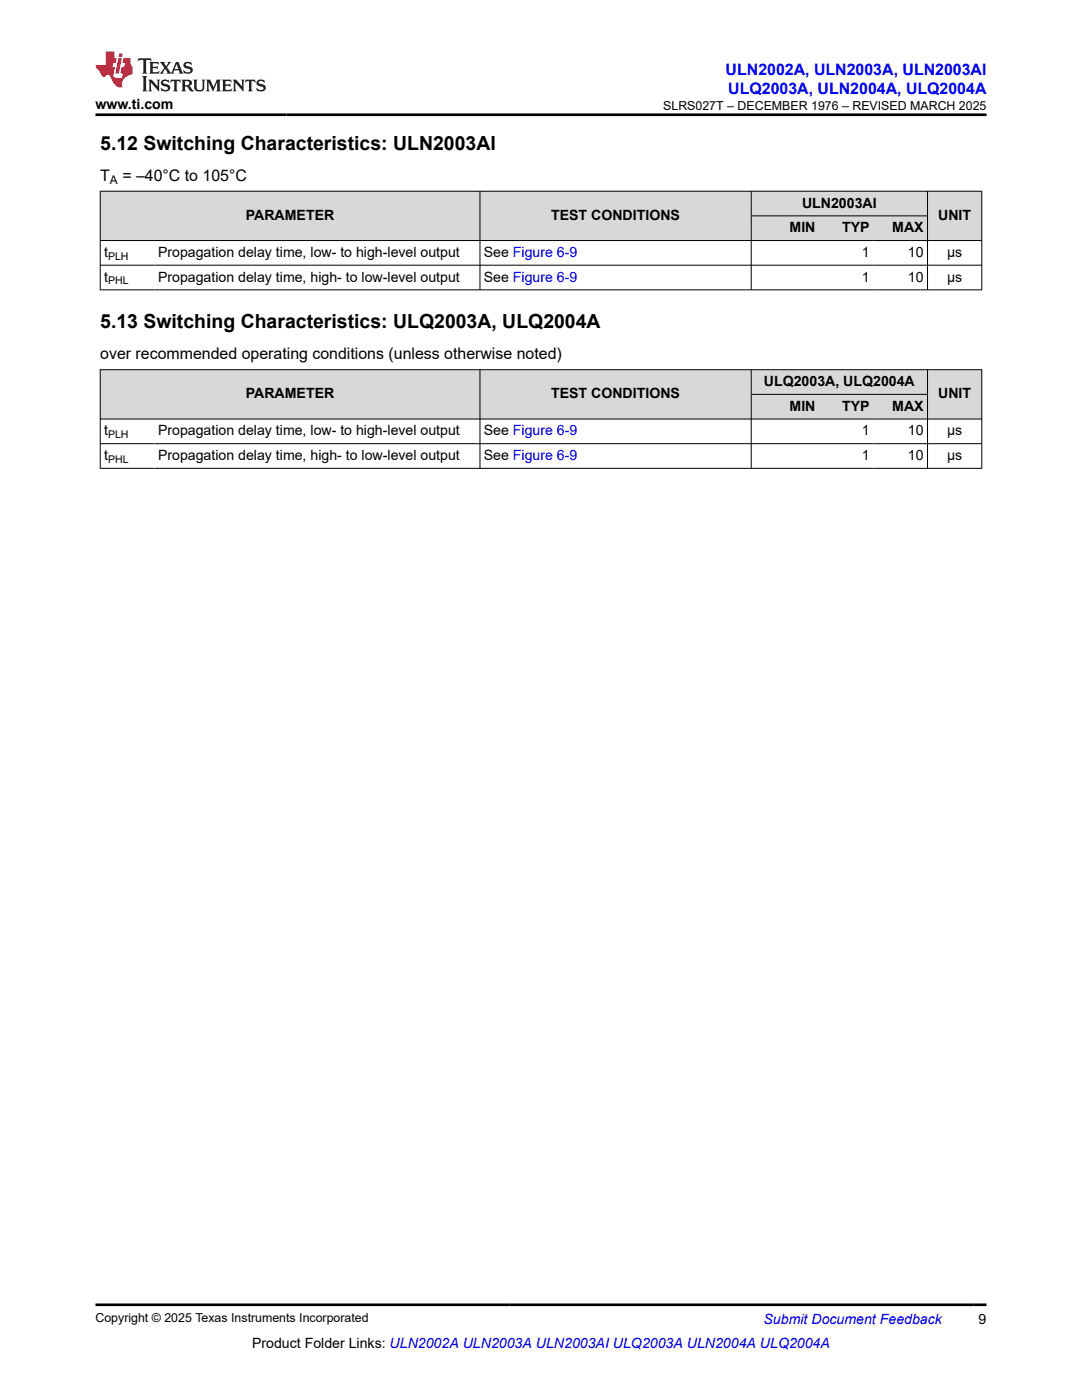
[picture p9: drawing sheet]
<svg xmlns="http://www.w3.org/2000/svg" width="216mm" height="279mm" viewBox="0 0 216 279" stroke-linecap="round" stroke-linejoin="round" font-family="sans-serif">
<defs><g id="words">
<g font-size="3.9">
<text x="20" y="29.9">5.12 Switching Characteristics: ULN2003AI</text>
<text x="20" y="65.5">5.13 Switching Characteristics: ULQ2003A, ULQ2004A</text>
</g>
<g font-size="3.2" fill="#00f">
<text x="144.8" y="14.9">ULN2002A, ULN2003A, ULN2003AI</text>
<text x="145.3" y="18.7">ULQ2003A, ULN2004A, ULQ2004A</text>
</g>
<g font-size="3.2">
<text x="20" y="36.1">T</text>
<text x="24.4" y="36.1">= –40°C to 105°C</text>
<text x="20" y="71.7">over recommended operating conditions (unless otherwise noted)</text>
</g>
<g font-size="2.8">
<text x="19.1" y="21.8">www.ti.com</text>
<text x="160" y="41.4">ULN2003AI</text>
<text x="49.1" y="43.9">PARAMETER</text>
<text x="110" y="43.9">TEST CONDITIONS</text>
<text x="157.5" y="46.4">MIN</text>
<text x="168.1" y="46.4">TYP</text>
<text x="178" y="46.4">MAX</text>
<text x="187.2" y="43.9">UNIT</text>
<text x="20.8" y="51.3">t</text>
<text x="31.5" y="51.3">Propagation delay time, low- to high-level output</text>
<text x="96.5" y="51.3">See Figure 6-9</text>
<text x="172" y="51.3">1</text>
<text x="181.2" y="51.3">10</text>
<text x="189" y="51.3">μs</text>
<text x="20.8" y="56.2">t</text>
<text x="31.5" y="56.2">Propagation delay time, high- to low-level output</text>
<text x="96.5" y="56.2">See Figure 6-9</text>
<text x="172" y="56.2">1</text>
<text x="181.2" y="56.2">10</text>
<text x="189" y="56.2">μs</text>
<text x="152.4" y="77.1">ULQ2003A, ULQ2004A</text>
<text x="49.1" y="79.5">PARAMETER</text>
<text x="110" y="79.5">TEST CONDITIONS</text>
<text x="157.5" y="82">MIN</text>
<text x="168.1" y="82">TYP</text>
<text x="178" y="82">MAX</text>
<text x="187.2" y="79.5">UNIT</text>
<text x="20.8" y="86.9">t</text>
<text x="31.5" y="86.9">Propagation delay time, low- to high-level output</text>
<text x="96.5" y="86.9">See Figure 6-9</text>
<text x="172" y="86.9">1</text>
<text x="181.2" y="86.9">10</text>
<text x="189" y="86.9">μs</text>
<text x="20.8" y="91.8">t</text>
<text x="31.5" y="91.8">Propagation delay time, high- to low-level output</text>
<text x="96.5" y="91.8">See Figure 6-9</text>
<text x="172" y="91.8">1</text>
<text x="181.2" y="91.8">10</text>
<text x="189" y="91.8">μs</text>
<text x="50.3" y="269">Product Folder Links: ULN2002A ULN2003A ULN2003AI ULQ2003A ULN2004A ULQ2004A</text>
<text x="195.3" y="264.2">9</text>
</g>
<text font-size="2.8" fill="#00f" x="152.4" y="264.2">Submit Document Feedback</text>
<g font-size="2.5">
<text x="132.3" y="21.9">SLRS027T – DECEMBER 1976 – REVISED MARCH 2025</text>
<text x="19.1" y="263.9">Copyright © 2025 Texas Instruments Incorporated</text>
</g>
<text font-size="2.4" x="21.9" y="36.7">A</text>
<g font-size="2.1">
<text x="21.6" y="51.8">PLH</text>
<text x="21.6" y="56.8">PHL</text>
<text x="21.6" y="87.5">PLH</text>
<text x="21.6" y="92.4">PHL</text>
</g>
</g></defs>
<g fill="#d8d8d8">
<path d="M20 38.2h175.9v4.9h-175.9z" fill-rule="evenodd"/>
<path d="M20.1 38.2h75.6v9.7h-75.6z" fill-rule="evenodd"/>
<path d="M95.8 38.2h54v9.7h-54z" fill-rule="evenodd"/>
<path d="M150 38.2h35v4.8h-35z" fill-rule="evenodd"/>
<path d="M185.1 38.2h10.7v9.7h-10.7z" fill-rule="evenodd"/>
<path d="M150 43.1h13.4v4.8h-13.4z" fill-rule="evenodd"/>
<path d="M163.4 43.1h10.9v4.8h-10.9z" fill-rule="evenodd"/>
<path d="M174.3 43.1h10.7v4.8h-10.7z" fill-rule="evenodd"/>
</g>
<path d="M19.9 38.2h176.1M20 38.1v19.8M95.8 38.1v19.8M149.9 38.1v19.8M185.1 38.1v19.8M195.9 38.1v19.8M19.9 48h176.1M19.9 52.9h176.1M19.9 57.8h176.1M149.9 43.1h35.2" fill="none" stroke="#000" stroke-width=".2"/>
<g fill="#d8d8d8">
<path d="M20 73.8h175.9v4.9h-175.9z" fill-rule="evenodd"/>
<path d="M20.1 73.8h75.6v9.8h-75.6z" fill-rule="evenodd"/>
<path d="M95.8 73.8h54v9.8h-54z" fill-rule="evenodd"/>
<path d="M150 73.8h35v4.8h-35z" fill-rule="evenodd"/>
<path d="M185.1 73.8h10.7v9.8h-10.7z" fill-rule="evenodd"/>
<path d="M150 78.8h13.4v4.8h-13.4z" fill-rule="evenodd"/>
<path d="M163.4 78.8h10.9v4.8h-10.9z" fill-rule="evenodd"/>
<path d="M174.3 78.8h10.7v4.8h-10.7z" fill-rule="evenodd"/>
</g>
<path d="M19.9 73.8h176.1M20 73.7v19.8M95.8 73.7v19.8M149.9 73.7v19.8M149.9 78.7h35.2M185.1 73.7v19.8M195.9 73.7v19.8M19.9 83.6h176.1M19.9 88.5h176.1M19.9 93.5h176.1" fill="none" stroke="#000" stroke-width=".2"/>
<path d="M27.7 11.6l-.2 .6 .5-.2h.6v.1v2.2l-.2 .4h1l-.2-.4v-2.2v-.1h.5l.5 .2-.1-.6zM29.8 12.4l.2 .3v1.6l-.2 .4h1.9l.1-.6a1.08 1.08 0 0 1-1.3 .2v-.7h.6l.4 .2v-.7l-.4 .2h-.6v-.5l.2-.2a1 1 0 0 1 1 .3l-.1-.5zM31.8 12.4l1 1.1-1 1.2h.9l-.2-.2 .4-.8 .5 .8-.2 .2h1.6l-.2-.2 .1-.5h1l.1 .5-.1 .2h.9l-.2-.4-.8-1.9h-.5l-1 2.1-.8-1.1 .9-1h-.8l.2 .2-.5 .6-.3-.6 .1-.2zM35.2 12.8l.4 1h-.8zM36.8 12.5a.65 .65 0 0 0-.2 .7 .65 .65 0 0 0 .6 .5l.7 .1 .1 .3a.79 .79 0 0 1-.7 .4 .79 .79 0 0 1-.7-.5l.1 .7 .2-.1a.93 .93 0 0 0 1.1 0 .93 .93 0 0 0 .4-.9 1.46 1.46 0 0 0-1.2-.6l-.1-.3a1.09 1.09 0 0 1 1.2 .2l-.2-.6-.1 .1-.6-.2zM28.4 15.2l.2 .4v2.2l-.2 .4h1l-.2-.4v-2.2l.2-.4zM29.6 15.9l.2 .4v1.5l-.2 .4h.8l-.3-.4v-1.3l1.7 1.8v-2l.2-.4h-.8l.2 .2 .1 1.1-1.2-1.3zM32.3 16a.65 .65 0 0 0-.2 .8 .65 .65 0 0 0 .7 .4l.6 .2 .1 .2a.79 .79 0 0 1-.7 .4 .79 .79 0 0 1-.7-.5l.1 .7 .2-.1a.93 .93 0 0 0 1.1 .1 .93 .93 0 0 0 .4-1 1.46 1.46 0 0 0-1.2-.5l-.1-.4a1.09 1.09 0 0 1 1.2 .2l-.2-.6-.1 .1-.6-.1zM34.1 15.9l-.1 .6a.63 .63 0 0 1 .7-.3l.1 1.6-.3 .4h1l-.2-.4v-1.6a.66 .66 0 0 1 .8 .3l-.1-.6zM36.2 15.9l.2 .4v1.5l-.2 .4h.9l-.2-.2v-.7h.5l.1 .2a.79 .79 0 0 0 1.2 .6l-1-.9a.61 .61 0 0 0 .6-.6 .61 .61 0 0 0-.5-.7zM36.9 16.2h.2a.47 .47 0 0 1 .5 .1 .47 .47 0 0 1 .1 .5l-.2 .1-.6 .1zM38.5 15.9l.2 .2a2.27 2.27 0 0 0 .4 2 1.04 1.04 0 0 0 1.7-.7v-1.3l.2-.2h-.8l.2 .4v1.1a.6 .6 0 0 1-.6 .6 .6 .6 0 0 1-.6-.6v-1.1l.3-.4zM41.1 15.9l.2 .4v1.5l-.2 .4h.7l-.2-.4v-1.4l.9 1.9 .8-1.9v1.4l-.2 .4h1l-.3-.4v-1.5l.3-.4h-.8l-.7 1.5-.7-1.5zM44.3 15.9l.2 .4v1.5l-.2 .4h1.9l.1-.6a1.09 1.09 0 0 1-1.3 .2v-.7h.6l.4 .2v-.6l-.4 .2h-.6v-.6l.2-.1a1.01 1.01 0 0 1 1 .3l-.1-.6zM46.4 15.9l.3 .4v1.5l-.3 .4h.8l-.2-.4v-1.3l1.6 1.8v-2l.2-.4h-.7l.2 .2v1.1l-1.2-1.3zM49 15.9l-.1 .6a.63 .63 0 0 1 .8-.3v1.6l-.3 .4h1l-.2-.4v-1.6a.66 .66 0 0 1 .8 .3l-.1-.6zM51.4 16a.65 .65 0 0 0-.2 .8 .65 .65 0 0 0 .6 .4l.6 .2 .2 .2a.79 .79 0 0 1-.8 .4 .79 .79 0 0 1-.6-.5l.1 .7 .2-.1a.93 .93 0 0 0 1 .1 .93 .93 0 0 0 .5-1 1.46 1.46 0 0 0-1.3-.5l-.1-.4a1.09 1.09 0 0 1 1.3 .2l-.2-.6-.2 .1-.5-.1z" fill="#231f20"/>
<path d="M21.1 10.3v2.7h-2v.4l.9 1a.95 .95 0 0 0 .9 .9 .59 .59 0 0 1 .6-.4 .59 .59 0 0 1 .5 .3l.4 .8a1.59 1.59 0 0 0 2.1 1.4 1.61 1.61 0 0 1 1-2.3l1-.3-.1-1.5a1.59 1.59 0 0 1-.4-1.7h-1.4l-.2 .9h.5l-.1 .9h-.5l-.2 .9v.3l.4 .1-.2 .9h-.6a.73 .73 0 0 1-1.1-.7l.3-1.5h-.5l.2-.9h.5l.2-.9h-.5v-1.3zM23.6 11.6l-.6 3.1h.7l.6-3.1zM23.8 10.7l-.1 .6h.7l.1-.6z" fill="#ed1c24"/>
<path d="M19.1 22.9h177.8M19.1 260.4h177.8" fill="none" stroke="#000" stroke-width=".53"/>
<use href="#words"/>
</svg>
